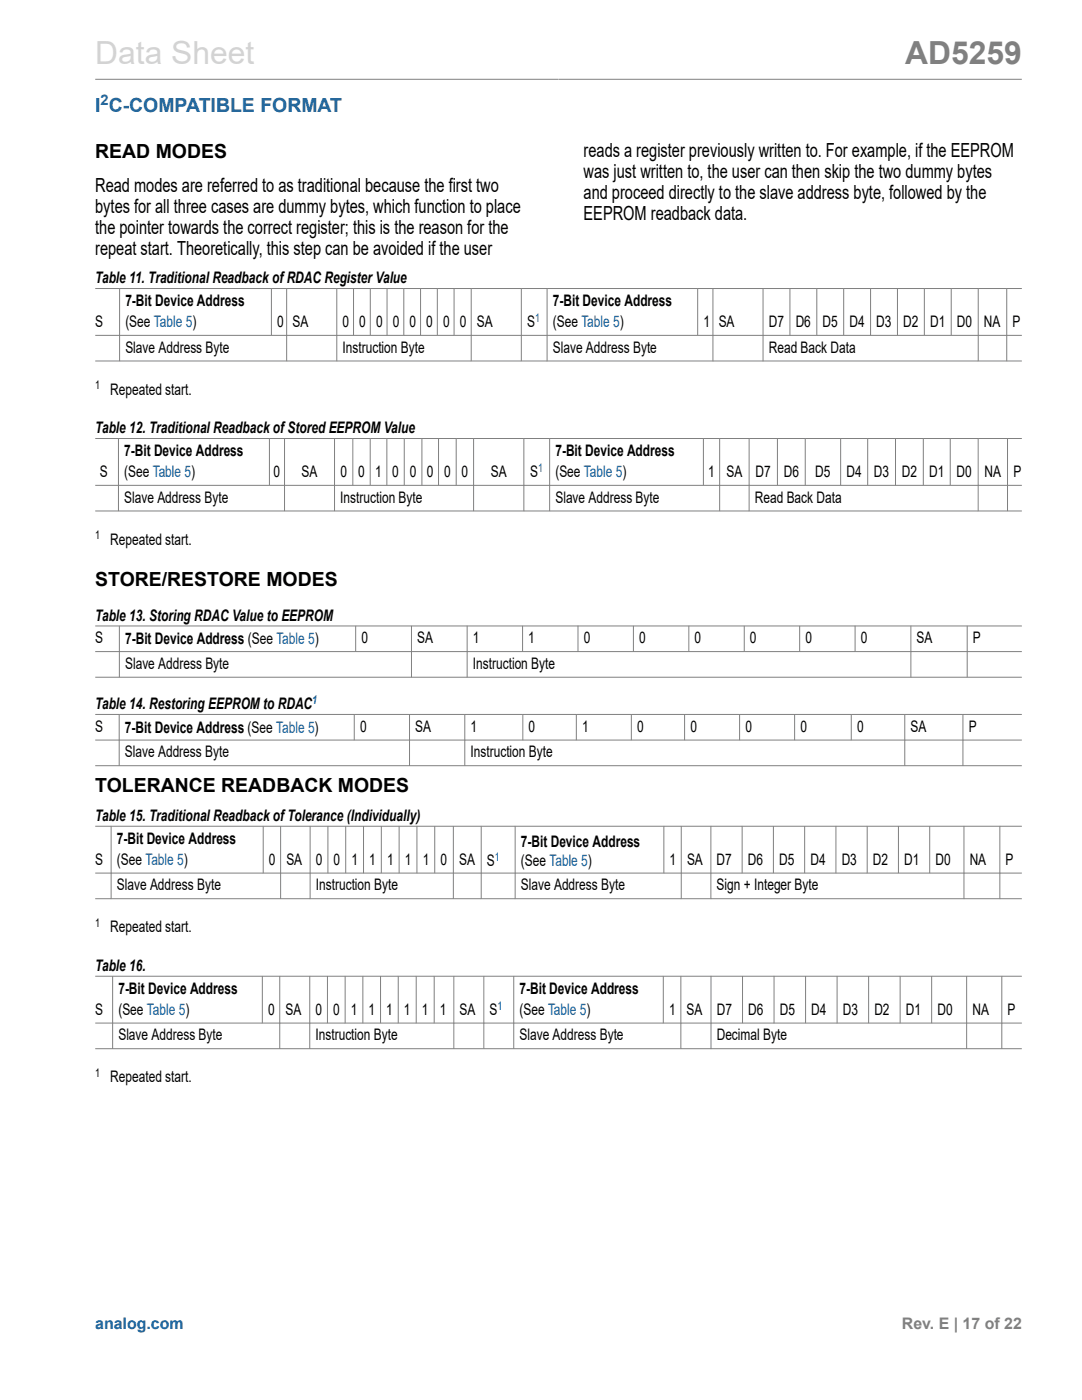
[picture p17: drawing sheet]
<svg xmlns="http://www.w3.org/2000/svg" width="216mm" height="279mm" viewBox="0 0 216 279" stroke-linecap="round" stroke-linejoin="round" font-family="sans-serif">
<defs><g id="words">
<text font-size="6.3" fill="#d3d3d3" x="19" y="12.7">Data Sheet</text>
<text font-size="6.3" fill="#808080" x="180.6" y="12.7">AD5259</text>
<text font-size="3.9" fill="#0067b8" x="19" y="22.3">I C-COMPATIBLE FORMAT</text>
<g font-size="3.9">
<text x="19" y="31.4">READ MODES</text>
<text x="116.4" y="35.5">was just written to, the user can then skip the two dummy bytes</text>
<text x="116.4" y="31.2">reads a register previously written to. For example, if the EEPROM</text>
<text x="19" y="38.2">Read modes are referred to as traditional because the first two</text>
<text x="116.4" y="39.7">and proceed directly to the slave address byte, followed by the</text>
<text x="19" y="46.7">the pointer towards the correct register; this is the reason for the</text>
<text x="19" y="42.5">bytes for all three cases are dummy bytes, which function to place</text>
<text x="116.4" y="43.9">EEPROM readback data.</text>
<text x="19" y="50.9">repeat start. Theoretically, this step can be avoided if the user</text>
<text x="19" y="117">STORE/RESTORE MODES</text>
<text x="19" y="158">TOLERANCE READBACK MODES</text>
</g>
<g font-size="3.2">
<text x="19" y="56.5">Table 11. Traditional Readback of RDAC Register Value</text>
<text x="19" y="65.3">S</text>
<text x="25" y="61.1">7-Bit Device Address</text>
<text x="25" y="65.3">(See Table 5)</text>
<text x="55.3" y="65.3">0</text>
<text x="58.3" y="65.3">SA</text>
<text x="68.3" y="65.3">0</text>
<text x="71.7" y="65.3">0</text>
<text x="75" y="65.3">0</text>
<text x="78.4" y="65.3">0</text>
<text x="81.7" y="65.3">0</text>
<text x="85.1" y="65.3">0</text>
<text x="88.4" y="65.3">0</text>
<text x="91.8" y="65.3">0</text>
<text x="95.2" y="65.3">SA</text>
<text x="105.2" y="65.3">S</text>
<text x="110.3" y="61.1">7-Bit Device Address</text>
<text x="110.3" y="65.3">(See Table 5)</text>
<text x="140.4" y="65.3">1</text>
<text x="143.4" y="65.3">SA</text>
<text x="153.4" y="65.3">D7</text>
<text x="158.8" y="65.3">D6</text>
<text x="164.1" y="65.3">D5</text>
<text x="169.5" y="65.3">D4</text>
<text x="174.9" y="65.3">D3</text>
<text x="180.2" y="65.3">D2</text>
<text x="185.6" y="65.3">D1</text>
<text x="191" y="65.3">D0</text>
<text x="196.3" y="65.3">NA</text>
<text x="202" y="65.3">P</text>
<text x="25" y="70.4">Slave Address Byte</text>
<text x="68.3" y="70.4">Instruction Byte</text>
<text x="110.3" y="70.4">Slave Address Byte</text>
<text x="153.4" y="70.4">Read Back Data</text>
<text x="22" y="78.7">Repeated start.</text>
<text x="19" y="86.4">Table 12. Traditional Readback of Stored EEPROM Value</text>
<text x="20" y="95.2">S</text>
<text x="24.8" y="91">7-Bit Device Address</text>
<text x="24.8" y="95.2">(See Table 5)</text>
<text x="54.6" y="95.2">0</text>
<text x="60.2" y="95.2">SA</text>
<text x="67.9" y="95.2">0</text>
<text x="71.5" y="95.2">0</text>
<text x="74.9" y="95.2">1</text>
<text x="78.3" y="95.2">0</text>
<text x="81.8" y="95.2">0</text>
<text x="85.2" y="95.2">0</text>
<text x="88.6" y="95.2">0</text>
<text x="92.1" y="95.2">0</text>
<text x="97.9" y="95.2">SA</text>
<text x="105.8" y="95.2">S</text>
<text x="110.8" y="91">7-Bit Device Address</text>
<text x="110.8" y="95.2">(See Table 5)</text>
<text x="141.3" y="95.2">1</text>
<text x="145" y="95.2">SA</text>
<text x="150.8" y="95.2">D7</text>
<text x="156.4" y="95.2">D6</text>
<text x="162.7" y="95.2">D5</text>
<text x="168.9" y="95.2">D4</text>
<text x="174.4" y="95.2">D3</text>
<text x="179.9" y="95.2">D2</text>
<text x="185.4" y="95.2">D1</text>
<text x="190.9" y="95.2">D0</text>
<text x="196.5" y="95.2">NA</text>
<text x="202.2" y="95.2">P</text>
<text x="24.8" y="100.3">Slave Address Byte</text>
<text x="67.9" y="100.3">Instruction Byte</text>
<text x="110.8" y="100.3">Slave Address Byte</text>
<text x="150.6" y="100.3">Read Back Data</text>
<text x="22" y="108.7">Repeated start.</text>
<text x="19" y="123.8">Table 13. Storing RDAC Value to EEPROM</text>
<text x="19" y="128.4">S</text>
<text x="25" y="128.6">7-Bit Device Address (See Table 5)</text>
<text x="72.1" y="128.4">0</text>
<text x="83.3" y="128.4">SA</text>
<text x="94.4" y="128.4">1</text>
<text x="105.4" y="128.4">1</text>
<text x="116.5" y="128.4">0</text>
<text x="127.5" y="128.4">0</text>
<text x="138.6" y="128.4">0</text>
<text x="149.7" y="128.4">0</text>
<text x="160.7" y="128.4">0</text>
<text x="171.8" y="128.4">0</text>
<text x="182.9" y="128.4">SA</text>
<text x="194.1" y="128.4">P</text>
<text x="25" y="133.5">Slave Address Byte</text>
<text x="94.4" y="133.5">Instruction Byte</text>
<text x="19" y="141.5">Table 14. Restoring EEPROM to RDAC</text>
<text x="19" y="146.1">S</text>
<text x="24.9" y="146.3">7-Bit Device Address (See Table 5)</text>
<text x="71.8" y="146.1">0</text>
<text x="82.9" y="146.1">SA</text>
<text x="93.9" y="146.1">1</text>
<text x="105.5" y="146.1">0</text>
<text x="116.1" y="146.1">1</text>
<text x="127.1" y="146.1">0</text>
<text x="137.7" y="146.1">0</text>
<text x="148.7" y="146.1">0</text>
<text x="159.7" y="146.1">0</text>
<text x="171" y="146.1">0</text>
<text x="181.7" y="146.1">SA</text>
<text x="193.3" y="146.1">P</text>
<text x="24.9" y="151.2">Slave Address Byte</text>
<text x="93.9" y="151.2">Instruction Byte</text>
<text x="19" y="163.8">Table 15. Traditional Readback of Tolerance (Individually)</text>
<text x="19" y="172.6">S</text>
<text x="23.3" y="168.4">7-Bit Device Address</text>
<text x="23.3" y="172.6">(See Table 5)</text>
<text x="53.7" y="172.6">0</text>
<text x="57.1" y="172.6">SA</text>
<text x="63" y="172.6">0</text>
<text x="66.6" y="172.6">0</text>
<text x="70.1" y="172.6">1</text>
<text x="73.7" y="172.6">1</text>
<text x="77.2" y="172.6">1</text>
<text x="80.8" y="172.6">1</text>
<text x="84.3" y="172.6">1</text>
<text x="87.9" y="172.6">0</text>
<text x="91.6" y="172.6">SA</text>
<text x="97.2" y="172.8">S</text>
<text x="103.9" y="169">7-Bit Device Address</text>
<text x="103.9" y="172.8">(See Table 5)</text>
<text x="133.6" y="172.6">1</text>
<text x="137.1" y="172.6">SA</text>
<text x="143" y="172.6">D7</text>
<text x="149.2" y="172.6">D6</text>
<text x="155.5" y="172.6">D5</text>
<text x="161.7" y="172.6">D4</text>
<text x="167.9" y="172.6">D3</text>
<text x="174.2" y="172.6">D2</text>
<text x="180.4" y="172.6">D1</text>
<text x="186.7" y="172.6">D0</text>
<text x="193.5" y="172.6">NA</text>
<text x="200.7" y="172.6">P</text>
<text x="23.3" y="177.7">Slave Address Byte</text>
<text x="63" y="177.7">Instruction Byte</text>
<text x="103.9" y="177.7">Slave Address Byte</text>
<text x="143" y="177.7">Sign + Integer Byte</text>
<text x="22" y="186.1">Repeated start.</text>
<text x="19" y="193.8">Table 16.</text>
<text x="19" y="202.5">S</text>
<text x="23.6" y="198.3">7-Bit Device Address</text>
<text x="23.6" y="202.5">(See Table 5)</text>
<text x="53.5" y="202.5">0</text>
<text x="57" y="202.5">SA</text>
<text x="63" y="202.5">0</text>
<text x="66.5" y="202.5">0</text>
<text x="70" y="202.5">1</text>
<text x="73.5" y="202.5">1</text>
<text x="77.1" y="202.5">1</text>
<text x="80.6" y="202.5">1</text>
<text x="84.2" y="202.5">1</text>
<text x="87.8" y="202.5">1</text>
<text x="91.7" y="202.5">SA</text>
<text x="97.7" y="202.5">S</text>
<text x="103.7" y="198.3">7-Bit Device Address</text>
<text x="103.7" y="202.5">(See Table 5)</text>
<text x="133.5" y="202.5">1</text>
<text x="137" y="202.5">SA</text>
<text x="143" y="202.5">D7</text>
<text x="149.3" y="202.5">D6</text>
<text x="155.6" y="202.5">D5</text>
<text x="161.9" y="202.5">D4</text>
<text x="168.2" y="202.5">D3</text>
<text x="174.5" y="202.5">D2</text>
<text x="180.8" y="202.5">D1</text>
<text x="187" y="202.5">D0</text>
<text x="194" y="202.5">NA</text>
<text x="201" y="202.5">P</text>
<text x="23.6" y="207.6">Slave Address Byte</text>
<text x="63" y="207.6">Instruction Byte</text>
<text x="103.7" y="207.6">Slave Address Byte</text>
<text x="143" y="207.6">Decimal Byte</text>
<text x="22" y="216">Repeated start.</text>
</g>
<text font-size="3.2" fill="#0067b8" x="19" y="265.3">analog.com</text>
<text font-size="3.2" fill="#808080" x="180" y="265.3">Rev. E | 17 of 22</text>
<text font-size="2.9" fill="#0067b8" x="20.1" y="21">2</text>
<g font-size="2.4" fill="#0067b8">
<text x="106.8" y="64.2">1</text>
<text x="107.4" y="94.2">1</text>
<text x="62.3" y="140.4">1</text>
<text x="98.8" y="171.8">1</text>
<text x="99.3" y="201.5">1</text>
</g>
<g font-size="2.4">
<text x="19" y="77.7">1</text>
<text x="19" y="107.6">1</text>
<text x="19" y="185">1</text>
<text x="19" y="214.9">1</text>
</g>
</g></defs>
<g fill="none" stroke="#808080" stroke-width=".2">
<path d="M19 15.8h184.9M19 57.6h184.9M23.9 57.5v14.6M54.2 57.5v9.5M57.2 57.5v14.6M67.2 57.5v14.6M70.5 57.5v9.5M73.9 57.5v9.5M77.2 57.5v9.5M80.6 57.5v9.5M83.9 57.5v9.5M87.3 57.5v9.5"/>
<path d="M90.6 57.5v9.5M94 57.5v14.6M104 57.5v14.6M109.2 57.5v14.6M139.2 57.5v9.5M142.3 57.5v14.6M152.3 57.5v14.6M157.6 57.5v9.5M163 57.5v9.5M168.3 57.5v9.5M173.7 57.5v9.5M179.1 57.5v9.5"/>
<path d="M184.4 57.5v9.5M189.8 57.5v9.5M195.2 57.5v14.6M200.9 57.5v14.6M19 66.9h184.9M19 72h184.9M19 87.5h184.9M19 96.9h184.9M23.6 87.4v14.7M53.8 87.4v9.6M56.8 87.4v14.7M66.8 87.4v14.7"/>
<path d="M70.4 87.4v9.6M73.9 87.4v9.6M77.2 87.4v9.6M80.7 87.4v9.6M84.2 87.4v9.6M87.5 87.4v9.6M91 87.4v9.6M94.5 87.4v14.7M104.5 87.4v14.7M109.7 87.4v14.7M140.4 87.4v9.6M143.6 87.4v14.7"/>
<path d="M149.5 87.4v14.7M155.1 87.4v9.6M160.7 87.4v9.6M167.7 87.4v9.6M173.1 87.4v9.6M178.7 87.4v9.6M184.2 87.4v9.6M189.6 87.4v9.6M195.2 87.4v14.7M201 87.4v14.7M19 102h184.9M19 124.9h184.9"/>
<path d="M19 130h184.9M19 135.2h184.9M23.8 124.8v10.4M71 124.8v5.3M82.1 124.8v10.4M93.2 124.8v10.4M104.3 124.8v5.3M115.3 124.8v5.3M126.4 124.8v5.3M137.4 124.8v5.3M148.5 124.8v5.3M159.6 124.8v5.3"/>
<path d="M170.6 124.8v5.3M181.8 124.8v10.4M193 124.8v10.4M19 142.6h184.9M19 147.7h184.9M19 152.8h184.9M23.8 142.5v10.4M70.7 142.5v5.3M81.7 142.5v10.4M92.7 142.5v10.4M104.3 142.5v5.3M115 142.5v5.3"/>
<path d="M126 142.5v5.3M136.6 142.5v5.3M147.6 142.5v5.3M158.6 142.5v5.3M169.9 142.5v5.3M180.5 142.5v10.4M192.1 142.5v10.4M19 164.9h184.9M19 174.2h184.9M19 179.4h184.9M22.2 164.8v14.6M52.5 164.8v9.5"/>
<path d="M56 164.8v14.6M61.9 164.8v14.6M65.4 164.8v9.5M69 164.8v9.5M72.5 164.8v9.5M76.1 164.8v9.5M79.6 164.8v9.5M83.2 164.8v9.5M86.7 164.8v9.5M90.5 164.8v14.6M96 164.8v14.6M102.8 164.8v14.6"/>
<path d="M132.5 164.8v9.5M135.9 164.8v14.6M141.8 164.8v14.6M148.1 164.8v9.5M154.3 164.8v9.5M160.6 164.8v9.5M166.8 164.8v9.5M173 164.8v9.5M179.3 164.8v9.5M185.5 164.8v9.5M192.3 164.8v14.6M199.5 164.8v14.6"/>
<path d="M19 194.8h184.9M22.5 194.7v14.7M52.3 194.7v9.6M55.8 194.7v14.7M61.8 194.7v14.7M65.3 194.7v9.6M68.9 194.7v9.6M72.4 194.7v9.6M75.9 194.7v9.6M79.5 194.7v9.6M83.1 194.7v9.6M86.6 194.7v9.6"/>
<path d="M90.6 194.7v14.7M96.5 194.7v14.7M102.5 194.7v14.7M132.4 194.7v9.6M135.9 194.7v14.7M141.9 194.7v14.7M148.2 194.7v9.6M154.5 194.7v9.6M160.7 194.7v9.6M167 194.7v9.6M173.3 194.7v9.6M179.6 194.7v9.6"/>
<path d="M185.9 194.7v9.6M192.9 194.7v14.7M199.9 194.7v14.7M19 204.2h184.9M19 209.3h184.9"/>
</g>
<use href="#words"/>
</svg>
